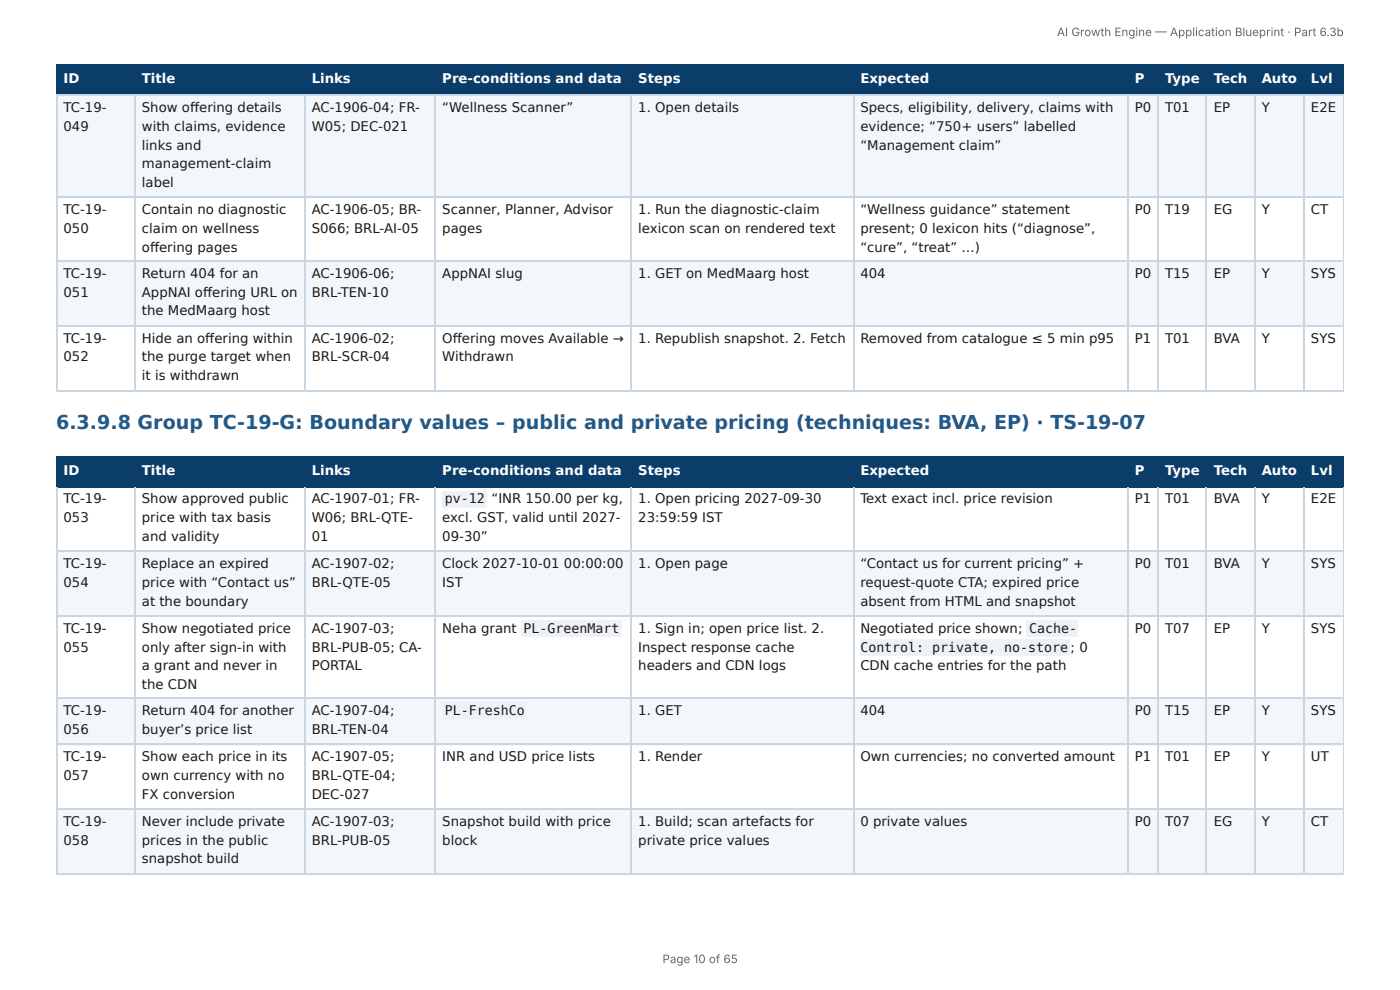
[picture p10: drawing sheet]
<svg xmlns="http://www.w3.org/2000/svg" width="297mm" height="210mm" viewBox="0 0 297 210" stroke-linecap="round" stroke-linejoin="round" font-family="sans-serif">
<defs><g id="words">
<text font-size="4.1" fill="#1f5a8c" x="11.9" y="91">6.3.9.8 Group TC-19-G: Boundary values – public and private pricing (techniques: BVA, EP) · TS-19-07</text>
<g font-size="2.8" fill="#fff">
<text x="13.5" y="17.7">ID</text>
<text x="30.1" y="17.7">Title</text>
<text x="66.2" y="17.7">Links</text>
<text x="93.9" y="17.7">Pre-conditions and data</text>
<text x="135.6" y="17.7">Steps</text>
<text x="182.7" y="17.7">Expected</text>
<text x="241" y="17.7">P</text>
<text x="247.4" y="17.7">Type</text>
<text x="257.8" y="17.7">Tech</text>
<text x="268" y="17.7">Auto</text>
<text x="278.4" y="17.7">Lvl</text>
<text x="13.5" y="100.8">ID</text>
<text x="30.1" y="100.8">Title</text>
<text x="66.2" y="100.8">Links</text>
<text x="93.9" y="100.8">Pre-conditions and data</text>
<text x="135.6" y="100.8">Steps</text>
<text x="182.7" y="100.8">Expected</text>
<text x="241" y="100.8">P</text>
<text x="247.4" y="100.8">Type</text>
<text x="257.8" y="100.8">Tech</text>
<text x="268" y="100.8">Auto</text>
<text x="278.4" y="100.8">Lvl</text>
</g>
<g font-size="2.8" fill="#1a1a1a">
<text x="13.5" y="23.8">TC-19-</text>
<text x="30.1" y="23.8">Show off ering details</text>
<text x="66.2" y="23.8">AC-1906-04; FR-</text>
<text x="93.9" y="23.8">“Wellness Scanner”</text>
<text x="135.6" y="23.8">1. Open details</text>
<text x="182.7" y="23.8">Specs, eligibility, delivery, claims with</text>
<text x="241" y="23.8">P0</text>
<text x="247.4" y="23.8">T01</text>
<text x="257.8" y="23.8">EP</text>
<text x="268" y="23.8">Y</text>
<text x="278.4" y="23.8">E2E</text>
<text x="13.5" y="27.8">049</text>
<text x="30.1" y="27.8">with claims, evidence</text>
<text x="66.2" y="27.8">W05; DEC-021</text>
<text x="182.7" y="27.8">evidence; “750+ users” labelled</text>
<text x="30.1" y="31.8">links and</text>
<text x="30.1" y="35.7">management-claim</text>
<text x="182.7" y="31.8">“Management claim”</text>
<text x="30.1" y="39.7">label</text>
<text x="13.5" y="45.5">TC-19-</text>
<text x="30.1" y="45.5">Contain no diagnostic</text>
<text x="66.2" y="45.5">AC-1906-05; BR-</text>
<text x="93.9" y="45.5">Scanner, Planner, Advisor</text>
<text x="135.6" y="45.5">1. Run the diagnostic-claim</text>
<text x="182.7" y="45.5">“Wellness guidance” statement</text>
<text x="241" y="45.5">P0</text>
<text x="247.4" y="45.5">T19</text>
<text x="257.8" y="45.5">EG</text>
<text x="268" y="45.5">Y</text>
<text x="278.4" y="45.5">CT</text>
<text x="13.5" y="49.5">050</text>
<text x="30.1" y="49.5">claim on wellness</text>
<text x="30.1" y="53.4">off ering pages</text>
<text x="66.2" y="49.5">S066; BRL-AI-05</text>
<text x="93.9" y="49.5">pages</text>
<text x="135.6" y="49.5">lexicon scan on rendered text</text>
<text x="182.7" y="49.5">present; 0 lexicon hits (“diagnose”,</text>
<text x="182.7" y="53.4">“cure”, “treat” …)</text>
<text x="13.5" y="59">TC-19-</text>
<text x="30.1" y="59">Return 404 for an</text>
<text x="66.2" y="59">AC-1906-06;</text>
<text x="93.9" y="59">AppNAI slug</text>
<text x="135.6" y="59">1. GET on MedMaarg host</text>
<text x="182.7" y="59">404</text>
<text x="241" y="59">P0</text>
<text x="247.4" y="59">T15</text>
<text x="257.8" y="59">EP</text>
<text x="268" y="59">Y</text>
<text x="278.4" y="59">SYS</text>
<text x="13.5" y="63">051</text>
<text x="30.1" y="63">AppNAI off ering URL on</text>
<text x="66.2" y="63">BRL-TEN-10</text>
<text x="30.1" y="66.9">the MedMaarg host</text>
<text x="13.5" y="72.8">TC-19-</text>
<text x="13.5" y="76.7">052</text>
<text x="30.1" y="72.8">Hide an off ering within</text>
<text x="30.1" y="76.7">the purge target when</text>
<text x="66.2" y="72.8">AC-1906-02;</text>
<text x="66.2" y="76.7">BRL-SCR-04</text>
<text x="93.9" y="72.8">Off ering moves Available →</text>
<text x="93.9" y="76.7">Withdrawn</text>
<text x="135.6" y="72.8">1. Republish snapshot. 2. Fetch</text>
<text x="182.7" y="72.8">Removed from catalogue ≤ 5 min p95</text>
<text x="241" y="72.8">P1</text>
<text x="247.4" y="72.8">T01</text>
<text x="257.8" y="72.8">BVA</text>
<text x="268" y="72.8">Y</text>
<text x="278.4" y="72.8">SYS</text>
<text x="30.1" y="80.7">it is withdrawn</text>
<text x="13.5" y="106.9">TC-19-</text>
<text x="30.1" y="106.9">Show approved public</text>
<text x="66.2" y="106.9">AC-1907-01; FR-</text>
<text x="94.5" y="106.9">pv-12</text>
<text x="104.4" y="106.9">“INR 150.00 per kg,</text>
<text x="135.6" y="106.9">1. Open pricing 2027-09-30</text>
<text x="182.7" y="106.9">Text exact incl. price revision</text>
<text x="241" y="106.9">P1</text>
<text x="247.4" y="106.9">T01</text>
<text x="257.8" y="106.9">BVA</text>
<text x="268" y="106.9">Y</text>
<text x="278.4" y="106.9">E2E</text>
<text x="13.5" y="110.9">053</text>
<text x="30.1" y="110.9">price with tax basis</text>
<text x="66.2" y="110.9">W06; BRL-QTE-</text>
<text x="93.9" y="110.9">excl. GST, valid until 2027-</text>
<text x="135.6" y="110.9">23:59:59 IST</text>
<text x="30.1" y="114.8">and validity</text>
<text x="66.2" y="114.8">01</text>
<text x="93.9" y="114.8">09-30”</text>
<text x="13.5" y="120.7">TC-19-</text>
<text x="13.5" y="124.6">054</text>
<text x="30.1" y="120.7">Replace an expired</text>
<text x="30.1" y="124.6">price with “Contact us”</text>
<text x="66.2" y="120.7">AC-1907-02;</text>
<text x="66.2" y="124.6">BRL-QTE-05</text>
<text x="93.9" y="120.7">Clock 2027-10-01</text>
<text x="93.9" y="124.6">IST</text>
<text x="119.8" y="120.7">00:00:00</text>
<text x="135.6" y="120.7">1. Open page</text>
<text x="182.7" y="120.7">“Contact us for current pricing” +</text>
<text x="182.7" y="124.6">request-quote CTA; expired price</text>
<text x="241" y="120.7">P0</text>
<text x="247.4" y="120.7">T01</text>
<text x="257.8" y="120.7">BVA</text>
<text x="268" y="120.7">Y</text>
<text x="278.4" y="120.7">SYS</text>
<text x="30.1" y="128.6">at the boundary</text>
<text x="182.7" y="128.6">absent from HTML and snapshot</text>
<text x="13.5" y="134.4">TC-19-</text>
<text x="30.1" y="134.4">Show negotiated price</text>
<text x="66.2" y="134.4">AC-1907-03;</text>
<text x="93.9" y="134.4">Neha grant</text>
<text x="111.2" y="134.4">PL-GreenMart</text>
<text x="135.6" y="134.4">1. Sign in; open price list. 2.</text>
<text x="182.7" y="134.4">Negotiated price shown;</text>
<text x="218.6" y="134.4">Cache-</text>
<text x="241" y="134.4">P0</text>
<text x="247.4" y="134.4">T07</text>
<text x="257.8" y="134.4">EP</text>
<text x="268" y="134.4">Y</text>
<text x="278.4" y="134.4">SYS</text>
<text x="13.5" y="138.4">055</text>
<text x="30.1" y="138.4">only after sign-in with</text>
<text x="30.1" y="142.3">a grant and never in</text>
<text x="66.2" y="138.4">BRL-PUB-05; CA-</text>
<text x="66.2" y="142.3">PORTAL</text>
<text x="135.6" y="138.4">Inspect response cache</text>
<text x="135.6" y="142.3">headers and CDN logs</text>
<text x="182.7" y="138.4">Control: private, no-store</text>
<text x="182.7" y="142.3">CDN cache entries for the path</text>
<text x="227.4" y="138.4">; 0</text>
<text x="30.1" y="146.3">the CDN</text>
<text x="13.5" y="151.9">TC-19-</text>
<text x="13.5" y="155.8">056</text>
<text x="30.1" y="151.9">Return 404 for another</text>
<text x="30.1" y="155.8">buyer’s price list</text>
<text x="66.2" y="151.9">AC-1907-04;</text>
<text x="66.2" y="155.8">BRL-TEN-04</text>
<text x="94.5" y="151.9">PL-FreshCo</text>
<text x="135.6" y="151.9">1. GET</text>
<text x="182.7" y="151.9">404</text>
<text x="241" y="151.9">P0</text>
<text x="247.4" y="151.9">T15</text>
<text x="257.8" y="151.9">EP</text>
<text x="268" y="151.9">Y</text>
<text x="278.4" y="151.9">SYS</text>
<text x="13.5" y="161.7">TC-19-</text>
<text x="30.1" y="161.7">Show each price in its</text>
<text x="66.2" y="161.7">AC-1907-05;</text>
<text x="93.9" y="161.7">INR and USD price lists</text>
<text x="135.6" y="161.7">1. Render</text>
<text x="182.7" y="161.7">Own currencies; no converted amount</text>
<text x="241" y="161.7">P1</text>
<text x="247.4" y="161.7">T01</text>
<text x="257.8" y="161.7">EP</text>
<text x="268" y="161.7">Y</text>
<text x="278.4" y="161.7">UT</text>
<text x="13.5" y="165.6">057</text>
<text x="30.1" y="165.6">own currency with no</text>
<text x="66.2" y="165.6">BRL-QTE-04;</text>
<text x="30.1" y="169.6">FX conversion</text>
<text x="66.2" y="169.6">DEC-027</text>
<text x="13.5" y="175.4">TC-19-</text>
<text x="13.5" y="179.4">058</text>
<text x="30.1" y="175.4">Never include private</text>
<text x="30.1" y="179.4">prices in the public</text>
<text x="66.2" y="175.4">AC-1907-03;</text>
<text x="66.2" y="179.4">BRL-PUB-05</text>
<text x="93.9" y="175.4">Snapshot build with price</text>
<text x="93.9" y="179.4">block</text>
<text x="135.6" y="175.4">1. Build; scan artefacts for</text>
<text x="135.6" y="179.4">private price values</text>
<text x="182.7" y="175.4">0 private values</text>
<text x="241" y="175.4">P0</text>
<text x="247.4" y="175.4">T07</text>
<text x="257.8" y="175.4">EG</text>
<text x="268" y="175.4">Y</text>
<text x="278.4" y="175.4">CT</text>
<text x="30.1" y="183.4">snapshot build</text>
</g>
<g font-size="2.5" fill="#666">
<text x="224.5" y="7.7">AI Growth Engine — Application Blueprint · Part 6.3b</text>
<text x="140.7" y="204.5">Page 10 of 65</text>
</g>
</g></defs>
<g fill="#0b3d6b">
<path d="M12.2 14h16.4v6.1h-16.4z"/>
<path d="M28.6 14h36.2v6.1h-36.2z"/>
<path d="M64.8 14h27.8v6.1h-27.8z"/>
<path d="M92.6 14h41.5v6.1h-41.5z"/>
<path d="M134.1 14h47.1v6.1h-47.1z"/>
<path d="M181.2 14h58.2v6.1h-58.2z"/>
<path d="M239.4 14h6.7v6.1h-6.7z"/>
<path d="M246.1 14h10.3v6.1h-10.3z"/>
<path d="M256.4 14h10v6.1h-10z"/>
<path d="M266.4 14h10.6v6.1h-10.6z"/>
<path d="M277 14h8.4v6.1h-8.4z"/>
</g>
<g fill="#f4f7fa">
<path d="M12.2 20.1h16.4v21.7h-16.4z"/>
<path d="M28.6 20.1h36.2v21.7h-36.2z"/>
<path d="M64.8 20.1h27.8v21.7h-27.8z"/>
<path d="M92.6 20.1h41.5v21.7h-41.5z"/>
<path d="M134.1 20.1h47.1v21.7h-47.1z"/>
<path d="M181.2 20.1h58.2v21.7h-58.2z"/>
<path d="M239.4 20.1h6.7v21.7h-6.7z"/>
<path d="M246.1 20.1h10.3v21.7h-10.3z"/>
<path d="M256.4 20.1h10v21.7h-10z"/>
<path d="M266.4 20.1h10.6v21.7h-10.6z"/>
<path d="M277 20.1h8.4v21.7h-8.4z"/>
<path d="M12.2 55.6h16.4v13.7h-16.4z"/>
<path d="M28.6 55.6h36.2v13.7h-36.2z"/>
<path d="M64.8 55.6h27.8v13.7h-27.8z"/>
<path d="M92.6 55.6h41.5v13.7h-41.5z"/>
<path d="M134.1 55.6h47.1v13.7h-47.1z"/>
<path d="M181.2 55.6h58.2v13.7h-58.2z"/>
<path d="M239.4 55.6h6.7v13.7h-6.7z"/>
<path d="M246.1 55.6h10.3v13.7h-10.3z"/>
<path d="M256.4 55.6h10v13.7h-10z"/>
<path d="M266.4 55.6h10.6v13.7h-10.6z"/>
<path d="M277 55.6h8.4v13.7h-8.4z"/>
</g>
<g fill="none" stroke="#0b3d6b" stroke-width=".26">
<path d="M11.9 13.9h273.5M12 13.8v6.6M28.7 13.8v6.6M64.7 13.8v6.6M92.5 13.8v6.6M134 13.8v6.6M181.4 13.8v6.6M239.6 13.8v6.6M245.9 13.8v6.6M256.2 13.8v6.6M266.6 13.8v6.6M276.9 13.8v6.6"/>
<path d="M11.9 20.2h273.5"/>
</g>
<path d="M285.3 13.8v6.6" fill="none" stroke="#0b3d6b" stroke-width=".21"/>
<g fill="none" stroke="#c9d6e3" stroke-width=".26">
<path d="M11.9 20.2h273.5M12 20.4v62.7M28.7 20.4v62.7M64.7 20.4v62.7M92.5 20.4v62.7M134 20.4v62.7M181.4 20.4v62.7M239.6 20.4v62.7M245.9 20.4v62.7M256.2 20.4v62.7M266.6 20.4v62.7M276.9 20.4v62.7"/>
<path d="M11.9 41.9h273.5M11.9 55.4h273.5M11.9 69.2h273.5M11.9 82.9h273.5"/>
</g>
<path d="M285.3 20.4v62.7" fill="none" stroke="#c9d6e3" stroke-width=".21"/>
<g fill="#0b3d6b">
<path d="M12.2 97.1h16.4v6.4h-16.4z"/>
<path d="M28.6 97.1h36.2v6.4h-36.2z"/>
<path d="M64.8 97.1h27.8v6.4h-27.8z"/>
<path d="M92.6 97.1h41.5v6.4h-41.5z"/>
<path d="M134.1 97.1h47.1v6.4h-47.1z"/>
<path d="M181.2 97.1h58.2v6.4h-58.2z"/>
<path d="M239.4 97.1h6.7v6.4h-6.7z"/>
<path d="M246.1 97.1h10.3v6.4h-10.3z"/>
<path d="M256.4 97.1h10v6.4h-10z"/>
<path d="M266.4 97.1h10.6v6.4h-10.6z"/>
<path d="M277 97.1h8.4v6.4h-8.4z"/>
</g>
<g fill="#f4f7fa">
<path d="M12.2 116.9h16.4v13.8h-16.4z"/>
<path d="M28.6 116.9h36.2v13.8h-36.2z"/>
<path d="M64.8 116.9h27.8v13.8h-27.8z"/>
<path d="M92.6 116.9h41.5v13.8h-41.5z"/>
<path d="M134.1 116.9h47.1v13.8h-47.1z"/>
<path d="M181.2 116.9h58.2v13.8h-58.2z"/>
<path d="M239.4 116.9h6.7v13.8h-6.7z"/>
<path d="M246.1 116.9h10.3v13.8h-10.3z"/>
<path d="M256.4 116.9h10v13.8h-10z"/>
<path d="M266.4 116.9h10.6v13.8h-10.6z"/>
<path d="M277 116.9h8.4v13.8h-8.4z"/>
<path d="M12.2 148.4h16.4v9.8h-16.4z"/>
<path d="M28.6 148.4h36.2v9.8h-36.2z"/>
<path d="M64.8 148.4h27.8v9.8h-27.8z"/>
<path d="M92.6 148.4h41.5v9.8h-41.5z"/>
<path d="M134.1 148.4h47.1v9.8h-47.1z"/>
<path d="M181.2 148.4h58.2v9.8h-58.2z"/>
<path d="M239.4 148.4h6.7v9.8h-6.7z"/>
<path d="M246.1 148.4h10.3v9.8h-10.3z"/>
<path d="M256.4 148.4h10v9.8h-10z"/>
<path d="M266.4 148.4h10.6v9.8h-10.6z"/>
<path d="M277 148.4h8.4v9.8h-8.4z"/>
<path d="M12.2 172h16.4v13.5h-16.4z"/>
<path d="M28.6 172h36.2v13.5h-36.2z"/>
<path d="M64.8 172h27.8v13.5h-27.8z"/>
<path d="M92.6 172h41.5v13.5h-41.5z"/>
<path d="M134.1 172h47.1v13.5h-47.1z"/>
<path d="M181.2 172h58.2v13.5h-58.2z"/>
<path d="M239.4 172h6.7v13.5h-6.7z"/>
<path d="M246.1 172h10.3v13.5h-10.3z"/>
<path d="M256.4 172h10v13.5h-10z"/>
<path d="M266.4 172h10.6v13.5h-10.6z"/>
<path d="M277 172h8.4v13.5h-8.4z"/>
</g>
<g fill="none" stroke="#0b3d6b" stroke-width=".26">
<path d="M11.9 97h273.5M12 96.8v6.7M28.7 96.8v6.7M64.7 96.8v6.7M92.5 96.8v6.7M134 96.8v6.7M181.4 96.8v6.7M239.6 96.8v6.7M245.9 96.8v6.7M256.2 96.8v6.7M266.6 96.8v6.7M276.9 96.8v6.7"/>
<path d="M11.9 103.3h273.5"/>
</g>
<path d="M285.3 96.8v6.7" fill="none" stroke="#0b3d6b" stroke-width=".21"/>
<g fill="none" stroke="#c9d6e3" stroke-width=".26">
<path d="M11.9 117.1h273.5M12 103.5v82.2M28.7 103.5v82.2M64.7 103.5v82.2M92.5 103.5v82.2M134 103.5v82.2M181.4 103.5v82.2M239.6 103.5v82.2M245.9 103.5v82.2M256.2 103.5v82.2M266.6 103.5v82.2M276.9 103.5v82.2"/>
<path d="M11.9 130.8h273.5M11.9 148.3h273.5M11.9 158.1h273.5M11.9 171.8h273.5M11.9 185.6h273.5"/>
</g>
<path d="M285.3 103.5v82.2" fill="none" stroke="#c9d6e3" stroke-width=".21"/>
<g fill="#eef2f6">
<path d="M93.9 104.2h9.6v3.5h-9.6z"/>
<path d="M110.6 131.8h21.4v3.4h-21.4z"/>
<path d="M218 131.8h10.9v3.4h-10.9z"/>
<path d="M182.8 135.7h44.5v3.5h-44.5z"/>
<path d="M93.9 149.2h18v3.5h-18z"/>
</g>
<use href="#words"/>
</svg>
